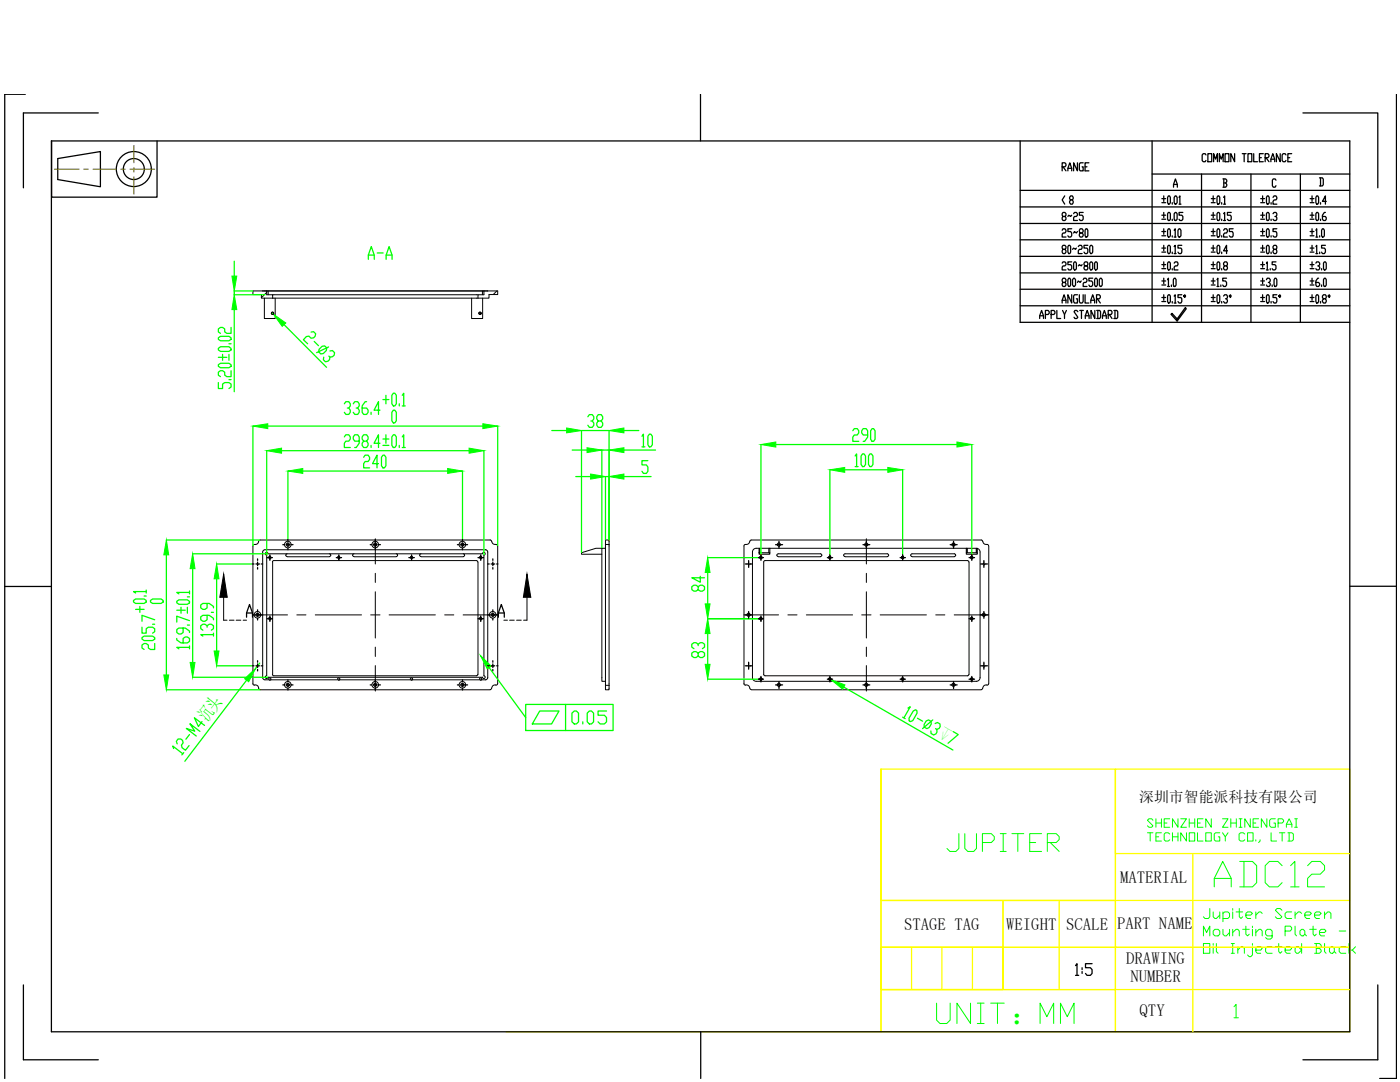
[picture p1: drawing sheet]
<svg xmlns="http://www.w3.org/2000/svg" width="279mm" height="216mm" viewBox="0 0 279 216" stroke-linecap="round" stroke-linejoin="round" font-family="sans-serif">
<defs><g id="words">
<text font-size="8.8" fill="#0f0" x="241.3" y="178.2">ADC12</text>
<text font-size="7.5" fill="#0f0" x="185.9" y="205.3">UNIT：MMMM</text>
<text font-size="7.1" fill="#0f0" x="188" y="171.1">JUPITER</text>
<text font-size="5.8" fill="#0f0" x="201.8" y="204.2">：</text>
<text font-size="5.7" fill="#0f0" x="72.7" y="52.9">A-A</text>
<text font-size="4.4" x="211" y="45.2">8~25</text>
<text font-size="3.6" fill="#0f0" x="41.3" y="144" transform="rotate(-53 41.3 144)">沉头</text>
<text font-size="3.4" fill="#0f0" x="187.1" y="147.1" transform="rotate(30 187.1 147.1)">↧</text>
<g font-size="3.3">
<text x="223.5" y="176.3">MATERIAL</text>
<text x="180.4" y="185.5">STAGE TAG</text>
<text x="200.8" y="185.5">WEIGHT</text>
<text x="212.8" y="185.5">SCALE</text>
<text x="222.9" y="185.4">PART NAME</text>
<text x="224.8" y="192.4">DRAWING</text>
<text x="225.6" y="195.9">NUMBER</text>
<text x="227.4" y="202.7">QTY</text>
</g>
<text font-size="3" x="227.3" y="160">深圳市智能派科技有限公司</text>
</g></defs>
<!-- layer: 0 -->
<g fill="none" stroke="#000" stroke-width=".2">
<path d="M52.4 58.1h.8M52.8 59.5v4.1h2.1v-4.1M53.2 58.1v.7h1.2v.7M53.2 58.1h.3v.7M53.2 58.3l-1 1.1M53.5 58.1h42.8M54.4 59.5h41M54.4 58.8h41M94.1 59.5v4.1h2.2v-4.1M96.6 58.1h.7M96.6 58.1v.7h-1.2v.7M96.6 58.1h-.3v.7"/>
<path d="M97.3 58.1h2v.7h-1.7v.7h-2.2M97.3 58.1h-46.8v.7h1.7v.7h2.2M99.2 58.1l-.8 .7M54.2 62.6l.1-.3 .3 .1v.2l-.3 .1M95.6 62.6l.1-.3 .3 .1v.2l-.3 .1M44.6 114.6v9.2h.7M50.8 108.6l-.2 .1-.1 .2v27.6l.3 .2M51.9 107.8h-.1a.89 .89 0 0 1-1 .8M51.9 107.8h45.9l.3 .2M52.5 109.9l.4-.2 44.2 .1 .2 .3v25.3l-.4 .3-44.3-.1-.2-.4zM53.2 110.8v24M53.5 110.5a.28 .28 0 0 0-.3-.3 .28 .28 0 0 0-.3 .3 .28 .28 0 0 0 .3 .3"/>
<path d="M53.5 110.5h42.8M53.6 111.3l.1-.3 .3 .1v.3l-.2 .1M54.4 112.2v22.4M54.6 111.9l-.2 .2M54.7 111.9h40.4l.2 .2M57.3 110.5l-.3 .3 .3 .3M57.3 111.1h8.5M65.7 110.5l.3 .3-.3 .3M67.4 111.3l.1-.3 .3 .1v.3l-.3 .1M70.6 110.5l-.2 .3 .2 .3M70.7 111.1h8.4M79.1 110.5l.2 .3-.2 .3"/>
<path d="M81.9 111.3l.1-.3 .3 .1v.3l-.2 .1M84 110.5l-.3 .3 .3 .3M84 111.1h8.5M92.4 110.5l.3 .3-.3 .3M95.4 112.2v22.4M95.7 111.3l.1-.3 .3 .1v.3l-.2 .1M96.3 110.5a.28 .28 0 0 1 .3-.3 .28 .28 0 0 1 .2 .3 .28 .28 0 0 1-.2 .3M96.6 110.8v24M98.1 108l.3 .5 .6 .1M98.9 108.6l.3 .1 .1 .2M99.3 108.9v27.6M105.2 114.6v9.2h-.7"/>
<path d="M120.1 109.4v26.5h.7M120.1 109.4h-1.2l-2.9 .9v.3h4.1M120.1 109.4h.7M120.8 107.8h.8v29.8h-.8zM120.8 108.6h.8M148.8 108.6l-.2 .1-.1 .2v27.5l.1 .2a.81 .81 0 0 1 1 .7M149.6 108l-.2 .5-.6 .1M149.9 107.8l-.2 .2M150 107.8h45.8l.3 .2M151.5 110.3v.3h2.1v-.3h-2.1v-.9h.2v.9M151.5 109.4a1.01 1.01 0 0 0-1.3 .5v25.3a.74 .74 0 0 0 .7 .7h44M151.6 111.3l.1-.3 .3 .1v.3l-.2 .1"/>
<path d="M151.7 109.4h1.7M152.4 112.2v22.4M152.7 111.9l-.3 .2M152.7 111.9h40.4l.3 .2M153.6 109.4h-.2v.9M153.6 109.4h39.2M153.6 109.4v.9M155.3 111.1l-.3-.3 .3-.3h8.4l.3 .3-.3 .3M155.3 111.1h8.5M165.4 111.3l.1-.3 .3 .1v.3l-.3 .1M168.6 110.5l-.2 .3 .2 .3M168.7 110.5h8.4l.2 .3-.2 .3"/>
<path d="M168.7 111.1h8.4M179.9 111.3l.1-.3 .3 .1v.3l-.2 .1M182 110.5l-.2 .3 .2 .3M182 110.5h8.5M182 111.1h8.5M190.5 110.5l.2 .3-.2 .3M192.8 109.4h.3v.9h-.3zM192.8 110.3v.3h2.2v-.3h-1.9M193.1 109.4h1.7M193.4 112.2v22.4M193.7 111.3l.1-.3 .3 .1v.3l-.2 .1M194.8 110.3v-.9h.2v.9"/>
<path d="M195 109.4a.74 .74 0 0 1 .6 .7v25.1a.74 .74 0 0 1-.7 .7M196.1 108l.3 .5 .6 .1M196.9 108.6l.3 .1 .1 .2M197.3 108.9v27.6M45.8 123.8h.9M47.1 123.8h1M48.5 123.8h.7M50.8 136.7l.6 .1 .3 .7 .2 .1M51.9 137.6h45.9M53.2 134.8a.28 .28 0 0 0-.3 .3 .28 .28 0 0 0 .3 .3 .28 .28 0 0 0 .3-.3M53.5 135.1h42.8M53.6 135.6l.1-.3h.3v.3l-.2 .1"/>
<path d="M53.6 123.5l.1-.3 .3 .1v.3l-.2 .1M54.4 134.6l.2 .2M67.4 135.6l.1-.3h.3v.3l-.3 .1M81.9 135.6l.1-.3h.3v.3l-.2 .1M95.3 134.6l-.2 .2h-40.4M95.7 135.6l.1-.3h.3v.3l-.2 .1M95.7 123.5l.1-.3 .3 .1v.3l-.2 .1M96.6 134.8a.28 .28 0 0 1 .2 .3 .28 .28 0 0 1-.2 .3 .28 .28 0 0 1-.3-.3M98.1 137.3l-.3 .3M99.3 136.4l-.1 .2a.81 .81 0 0 0-1.1 .7M100.6 123.8h.7M101.7 123.8h.9"/>
<path d="M103.1 123.8h.9M120.8 136.8h.8M149.7 137.3l.2 .3M150 137.6h45.8M151.6 135.6l.1-.3h.3v.3l-.2 .1M151.6 123.5l.1-.3 .3 .1v.3l-.2 .1M152.4 134.6l.3 .2M165.4 135.6l.1-.3h.3v.3l-.3 .1M179.9 135.6l.1-.3h.3v.3l-.2 .1M193.4 134.6l-.3 .2h-40.4M193.7 135.6l.1-.3h.3v.3l-.2 .1M193.7 123.5l.1-.3 .3 .1v.3l-.2 .1"/>
<path d="M196.1 137.3l-.3 .3M197 136.7l-.6 .1-.3 .5M197.3 136.4l-.1 .2-.3 .1"/>
<circle cx="54.4" cy="62.5" r=".23"/>
<circle cx="54.4" cy="62.5" r=".19"/>
<circle cx="95.8" cy="62.5" r=".23"/>
<circle cx="95.8" cy="62.5" r=".19"/>
<circle cx="53.8" cy="111.2" r=".19"/>
<circle cx="57.4" cy="108.7" r=".66"/>
<circle cx="57.4" cy="108.7" r=".32"/>
<circle cx="67.6" cy="111.2" r=".19"/>
<circle cx="74.9" cy="108.7" r=".66"/>
<circle cx="74.9" cy="108.7" r=".32"/>
<circle cx="82.1" cy="111.2" r=".19"/>
<circle cx="92.3" cy="108.7" r=".66"/>
<circle cx="92.3" cy="108.7" r=".32"/>
<circle cx="95.9" cy="111.2" r=".19"/>
<circle cx="151.8" cy="111.2" r=".23"/>
<circle cx="151.8" cy="111.2" r=".19"/>
<circle cx="155.4" cy="108.7" r=".32"/>
<circle cx="165.6" cy="111.2" r=".23"/>
<circle cx="165.6" cy="111.2" r=".19"/>
<circle cx="172.9" cy="108.7" r=".32"/>
<circle cx="180.1" cy="111.2" r=".23"/>
<circle cx="180.1" cy="111.2" r=".19"/>
<circle cx="190.3" cy="108.7" r=".32"/>
<circle cx="193.9" cy="111.2" r=".23"/>
<circle cx="193.9" cy="111.2" r=".19"/>
<circle cx="51.4" cy="122.7" r=".66"/>
<circle cx="51.4" cy="122.7" r=".32"/>
<circle cx="53.8" cy="123.4" r=".19"/>
<circle cx="57.4" cy="136.6" r=".66"/>
<circle cx="57.4" cy="136.6" r=".32"/>
<circle cx="74.9" cy="136.6" r=".66"/>
<circle cx="74.9" cy="136.6" r=".32"/>
<circle cx="92.3" cy="136.6" r=".66"/>
<circle cx="92.3" cy="136.6" r=".32"/>
<circle cx="95.9" cy="123.4" r=".19"/>
<circle cx="98.3" cy="122.7" r=".66"/>
<circle cx="98.3" cy="122.7" r=".32"/>
<circle cx="149.4" cy="122.7" r=".32"/>
<circle cx="151.8" cy="135.5" r=".23"/>
<circle cx="151.8" cy="123.4" r=".23"/>
<circle cx="151.8" cy="135.5" r=".19"/>
<circle cx="151.8" cy="123.4" r=".19"/>
<circle cx="155.4" cy="136.6" r=".32"/>
<circle cx="165.6" cy="135.5" r=".23"/>
<circle cx="165.6" cy="135.5" r=".19"/>
<circle cx="172.9" cy="136.6" r=".32"/>
<circle cx="180.1" cy="135.5" r=".23"/>
<circle cx="180.1" cy="135.5" r=".19"/>
<circle cx="190.3" cy="136.6" r=".32"/>
<circle cx="193.9" cy="135.5" r=".23"/>
<circle cx="193.9" cy="123.4" r=".23"/>
<circle cx="193.9" cy="135.5" r=".19"/>
<circle cx="193.9" cy="123.4" r=".19"/>
<circle cx="196.3" cy="122.7" r=".32"/>
</g>
<!-- layer: VhF -->
<g fill="none" stroke="#0f0" stroke-width=".25">
<path d="M46.8 52.1v3M50.4 58.1h-3.6v.7h6.1M43.6 76.3v1.2h.8v-.9l.4-.3h.9l.4 .3v.6l-.4 .3M43.6 72.8l.4-.3h1.7l.4 .3v.3l-.4 .3h-1.7l-.4-.3zM43.6 69.5l.4-.3h1.7l.4 .3v.3l-.4 .3h-1.7l-.4-.3zM43.6 67.4l.4-.3h1.7l.4 .3v.3l-.4 .3h-1.7l-.4-.3zM43.6 71.3h1.7M44.4 70.7v1.2M45.7 75.7h.4M45.7 70.7v1.2M45.7 68.6h.4M46.1 74v1.2h-.8l-.5-.3v-.6l-.4-.3h-.4l-.4 .3v.6l.4 .3"/>
<path d="M46.1 65.3v1.2h-.8l-.5-.3v-.6l-.4-.3h-.4l-.4 .3v.6l.4 .3M46.8 61.8v16.4M54.3 62.4l.3 .3M56.7 64.8l8.5 8.5M62.1 66.3l.5-.1 .4 .4-.1 .5-.3 .3-.5 .1-.4-.4-.6 .1-.5 .6 .8 .8M62.7 68.1l.9 .9M63.7 69.7l.6-.6 .5-.1 .4 .4-.1 .5-.6 .6-.5 .1-.4-.4zM64.6 71.3l-.1 .5 .5 .4 .5-.1 .3-.3v-.5M65.6 69.2l-2.4 1.2M65.8 70l.6-.1 .4 .5-.1 .5-.3 .3-.6 .1-.2-.3M76.4 79.7h1.2M77 78.9v1.7"/>
<path d="M78.5 78.5h.3l.3 .4v1.7l-.3 .4h-.3l-.3-.4v-1.7zM80.3 78.9l.3-.4v2.5M50.5 85v23.9M53.2 89.9v20.9M53.4 85h43M56.2 89.9h37.4M57.5 94v13.6M60.4 94h28.9M68.7 80.6l.3-.4h.6l.3 .4v.4l-.3 .4h-.3M68.7 87.2l.3-.4h.6l.3 .4v.4l-.3 .4h-.6l-.3 .4v.9h1.2M69.6 81.4l.3 .4v.5l-.3 .4h-.6l-.3-.4M70.5 80.6l.3-.4h.6l.3 .4v.4l-.3 .4h-.3"/>
<path d="M71.4 81.4l.3 .4v.5l-.3 .4h-.6l-.3-.4M71.7 88h-.9l-.3-.4v-.4l.3-.4h.6l.3 .4v1.2l-.6 .9h-.3M72.6 91.2l.3-.4h.6l.3 .4v.5l-.3 .4h-.6l-.3 .4v.9h1.2M72.6 88l-.3-.4v-.4l.3-.4h.6l.3 .4v.4l-.3 .4h-.6l-.3 .4v.5l.3 .4h.6l.3-.4v-.5l-.3-.4M73.2 80.2h-.3l-.6 .8v1.3l.3 .4h.6l.3-.4v-.5l-.3-.4h-.9M74.1 82.3v.4M74.1 88.9v.4M75.5 92.5h-1.1l.8-1.7v2.6M75.8 81.8h-1.2l.9-1.6v2.5M75.8 88.4h-1.2l.9-1.6v2.5M76.4 90.8h.3l.3 .4v1.7l-.3 .5h-.3l-.3-.5v-1.7zM76.4 88.9h1.2"/>
<path d="M76.4 87.6h1.2M77 86.8v1.6M78.5 81.8h.3l.3 .5v1.7l-.3 .4h-.3l-.3-.4v-1.7zM78.5 86.8h.3l.3 .4v1.7l-.3 .4h-.3l-.3-.4v-1.7zM79.7 80.6v.4M79.7 88.9v.4M80.3 87.2l.3-.4v2.5M80.3 81h.6M80.3 89.3h.6M92.3 94v13.6M96.6 89.9v20.9M99.3 85v23.9"/>
<path d="M110.1 85.9h3M114.2 89.8h3M114.9 95.1h3M117.3 83.2l.3-.5h.6l.3 .5v.4l-.3 .4h-.3M118.2 84l.3 .4v.5l-.3 .4h-.6l-.3-.4M119.4 84l-.3-.4v-.4l.3-.5h.6l.3 .5v.4l-.3 .4h-.6l-.3 .4v.5l.3 .4h.6l.3-.4v-.5l-.3-.4M121.6 89.8h-1.5v19.6M121.6 95.1h-.8v12.6M124.5 85.9h3M124.5 89.8h6.3M124.5 95.1h5.4M128.1 87.1l.3-.5v2.6"/>
<path d="M128.1 89.2h.6M129.3 91.9h-1.2v.9h.9l.3 .4v.8l-.3 .5h-.6l-.3-.5M129.6 86.6h.3l.3 .5v1.6l-.3 .5h-.3l-.3-.5v-1.6zM151.9 88.7v22.5M154.8 88.7h36.2M165.6 93.7v17.5M168.6 93.7h8.6M170.2 86l.3-.5h.6l.3 .5v.4l-.3 .4h-.6l-.3 .4v.9h1.2M170.7 91l.3-.4v2.5M170.7 93.1h.6M172.1 90.6h.3l.3 .4v1.7l-.3 .4h-.3l-.3-.4v-1.7zM173.2 86.8h-.9l-.3-.4v-.4l.3-.5h.6l.3 .5v1.2l-.6 .9h-.3"/>
<path d="M173.6 90.6h.3l.3 .4v1.7l-.3 .4h-.3l-.3-.4v-1.7zM174 85.5h.3l.3 .5v1.6l-.3 .5h-.3l-.2-.5v-1.6zM180.1 93.7v17.5M193.9 88.7v22.5M26.6 119.8l.5-.3h1.7l.4 .3v.3l-.4 .3h-1.7l-.5-.3zM28.8 118.9h.4M29.2 118h-2.6l.5 .3M29.2 117.7v.6M30 119.8l.5-.3h1.6l.5 .3v.3l-.5 .3h-1.6l-.5-.3zM33.2 107.8h18.7M33.2 110.7v24M35.3 120l.4-.3h1.7l.4 .3v.3l-.4 .3h-1.7l-.4-.3z"/>
<path d="M37.4 119.1h.4M37.8 118.2h-2.5l.4 .3M37.8 117.9v.6M38.5 110.5h15M38.5 113.5v18.7M43.2 112.5h7.1M43.2 115.5v14.4M121.6 107.7v-21.8h-5.6v24.4M139.3 117.1l.5-.3h.4l.4 .3v.6l-.4 .3h-.4l-.5-.3v-.6l-.4-.3h-.4l-.4 .3v.6l.4 .3h.4l.4-.3M139.8 115v1.2l-1.7-.9h2.5M141.2 111.3h10.6M141.2 114.2v6.3"/>
<path d="M27.1 121.6h1.7M27.9 121v1.2M28.3 127.2l.5-.3h1.7l.4 .3v.3l-.4 .3h-1.7l-.5-.3zM28.3 125.2v1.1h.9v-.9l.4-.2h.9l.4 .2v.6l-.4 .3M30.5 124.6h.4M30.9 128.4v1.2h-.9l-.4-.3v-.6l-.4-.3h-.4l-.5 .3v.6l.5 .3M30.9 123.7l-2.6-.9v1.2M33.2 137.6h18.7M35.3 127.4v.3l.8 .6h1.3l.4-.3v-.6l-.4-.3h-.4l-.5 .3v.9M35.3 121.8h1.7M36.1 121.2v1.2M36.5 125.3v.9l-.4 .3h-.4l-.4-.3v-.6l.4-.3h1.3l.8 .6v.3"/>
<path d="M37.4 124.7h.4M37.4 121.2v1.2M37.8 129.2h-2.5l.4 .3M37.8 123.8l-2.5-.8v1.1M37.8 128.9v.6M38.5 135.1h15M41.3 125.2v-.3l-.4-.3h-.4l-.4 .3v.5l.4 .3M41.3 124.9l.5-.3h.4l.4 .3v.5l-.4 .3M41.3 122.8v.9l-.4 .3h-.4l-.4-.3v-.6l.4-.3h1.3l.8 .6v.3M41.3 120.4v.9l-.4 .3h-.4l-.4-.3v-.6l.4-.3h1.3l.8 .6v.3M42.2 122.2h.4M42.6 126.6h-2.5l.4 .3"/>
<path d="M42.6 126.3v.6M43.2 132.9h7.1M49.2 135.7l-12.3 16.2M51.8 132.3l-.8 1.1M97.6 133.2l7.3 10M139.3 130.3l.5-.3h.4l.4 .3v.6l-.4 .3h-.4l-.5-.3v-.6l-.4-.3h-.4l-.4 .3v.6l.4 .3h.4l.4-.3M139.3 128.8v-.3l-.4-.3h-.4l-.4 .3v.6l.4 .3M139.3 128.5l.5-.3h.4l.4 .3v.6l-.4 .3M141.2 123.5h10.6M141.2 126.4v6.2M141.2 135.5h10.6M165.5 135.4l.3 .2"/>
<path d="M168.4 137.1l21.8 12.6M34.6 149.4l-.1-.5 2 1.5M35.4 148.4l-.2-.5 .3-.4h.6l.3 .2 .1 .5-.3 .5 .1 .5 .7 .5 .7-.9M36.7 150.2l-.4 .4M37.8 146.6l-.7 .9M39.9 145.9l-2-1.5 1 1.5-1.7-.6 2 1.6M40.3 144l-.7 1-.8-1.8 2 1.6M104.9 140.6h17.5v5.2h-17.5zM107.7 141.9h3.9l-1.5 2.6h-3.9zM112.9 140.6v5.2M114.1 142.3l.5-.4h.4l.5 .4v1.7l-.5 .5h-.4l-.5-.5zM116.3 144v.5"/>
<path d="M117.2 142.3l.4-.4h.4l.5 .4v1.7l-.5 .5h-.4l-.4-.5zM121 141.9h-1.6v.8h1.2l.4 .5v.8l-.4 .5h-.8l-.4-.5M180.1 143.1l.6 .3M181.2 141.3l.5-.3-1.3 2.2M182.3 141.9l.4-.3 .3 .2v.5l-.8 1.5-.5 .2-.2-.2-.1-.5zM183.1 143.3l1 .6M184.8 143.9l.5-.2 .5 .2 .1 .6-.5 .7-.4 .2-.5-.3-.1-.5zM186.2 143.7l-2.1 1.7M186.6 144.4l.5-.2 .5 .3v.5l-.2 .3-.4 .3-.3-.2M187 145.6v.5l-.2 .3-.5 .3-.5-.3v-.5M190.2 146l1 .6-2 1.7"/>
</g>
<g fill="#0f0" stroke="#0f0" stroke-width=".2">
<path d="M50.5 85l2.9-.4v.9z"/>
<path d="M96.4 84.6l2.9 .4-2.9 .5z"/>
<path d="M33.2 107.8l.5 2.9h-1z"/>
<path d="M32.7 134.7h1l-.5 2.9z"/>
<path d="M57.5 94l2.9-.5v1z"/>
<path d="M89.3 93.5l3 .5-3 .5z"/>
<path d="M43.2 112.5l.5 3h-1z"/>
<path d="M42.7 129.9h1l-.5 3z"/>
<path d="M48.8 135.4l2.2-2-1.4 2.6z"/>
<path d="M53.2 89.9l3-.5v1z"/>
<path d="M93.6 89.4l3 .5-3 .5z"/>
<path d="M38.5 110.5l.4 3h-1z"/>
<path d="M37.9 132.2h1l-.4 2.9z"/>
<path d="M95.9 130.8l2.2 2.1-.8 .6z"/>
<path d="M113.1 85.4l2.9 .5-2.9 .5z"/>
<path d="M121.6 85.9l2.9-.5v1z"/>
<path d="M117.2 89.3l2.9 .5-2.9 .5z"/>
<path d="M121.6 89.8l2.9-.5v1z"/>
<path d="M117.9 94.6l2.9 .5-2.9 .5z"/>
<path d="M121.6 95.1l2.9-.5v1z"/>
<path d="M151.9 88.7l2.9-.5v1z"/>
<path d="M191 88.2l2.9 .5-2.9 .5z"/>
<path d="M165.6 93.7l3-.4v.9z"/>
<path d="M177.2 93.3l2.9 .4-2.9 .5z"/>
<path d="M140.7 120.5h1l-.5 3z"/>
<path d="M141.2 111.3l.5 2.9h-1z"/>
<path d="M140.7 132.6h1l-.5 2.9z"/>
<path d="M141.2 123.5l.5 2.9h-1z"/>
<path d="M165.8 135.6l2.8 1.1-.4 .8z"/>
<path d="M46.3 55.1h1l-.5 3z"/>
<path d="M46.8 58.8l.5 3h-1z"/>
<path d="M54.6 62.7l2.4 1.7-.7 .7z"/>
</g>
<g fill="none" stroke="#000" stroke-width=".25">
<path d="M50.4 112.5h.3M51.4 112.2v.3h-.3M51.4 111.5v.3M51.4 113.3v.3M51.8 112.5h-.4v.4M52.1 112.5h.3M53.9 110.7v.6h-.6M54.4 111.3h-.5v.5M56.4 108.7h.3M57.5 108.3v.4h-.4M57.5 107.7v.3M57.5 109.4v.3"/>
<path d="M57.8 108.7h-.3v.4M58.2 108.7h.3M67.6 110.7v.6h-.5M68.2 111.3h-.6v.5M73.9 108.7h.3M74.9 108.3v.4h-.4M74.9 107.7v.3M74.9 109.4v.3M75.2 108.7h-.3v.4M75.6 108.7h.3M82.1 110.7v.6h-.5M82.7 111.3h-.6v.5"/>
<path d="M91.3 108.7h.3M92.3 108.3v.4h-.3M92.3 107.7v.3M92.3 109.4v.3M92.7 108.7h-.4v.4M93.1 108.7h.2M95.9 110.7v.6h-.5M96.5 111.3h-.6v.5M97.3 112.5h.3M98.4 112.2v.3h-.4M98.4 111.5v.3M98.4 113.3v.3"/>
<path d="M98.7 112.5h-.3v.4M99.1 112.5h.3M149.4 111.9v.6h-.7M150.1 112.5h-.7v.7M151.9 110.7v.6h-.6M152.4 111.3h-.5v.5M155.5 108v.7h-.7M156.2 108.7h-.7v.7M165.6 110.7v.6h-.5M166.2 111.3h-.6v.5M172.9 108v.7h-.7M173.6 108.7h-.7v.7"/>
<path d="M180.1 110.7v.6h-.5M180.7 111.3h-.6v.5M190.3 108v.7h-.7M191 108.7h-.7v.7M193.9 110.7v.6h-.5M194.5 111.3h-.6v.5M196.4 111.9v.6h-.7M197.1 112.5h-.7v.7M50.4 122.7h.3M50.4 132.9h.3M51.4 122.3v.4h-.3M51.4 132.5v.4h-.3"/>
<path d="M51.4 121.7v.3M51.4 123.4v.3M51.4 131.8v.3M51.4 133.6v.3M51.8 122.7h-.4v.3M51.8 132.9h-.4v.3M52.1 122.7h.3M52.1 132.9h.3M53.9 122.9v.6h-.6M54.4 123.5h-.5v.5M56.4 136.7h.3M57.5 136.3v.4h-.4"/>
<path d="M57.5 135.7v.2M57.5 137.4v.3M57.8 136.7h-.3v.3M58.2 136.7h.3M73.9 136.7h.3M74.9 136.3v.4h-.4M74.9 135.7v.2M74.9 137.4v.3M75.2 136.7h-.3v.3M75.6 136.7h.3M91.3 136.7h.3M92.3 136.3v.4h-.3"/>
<path d="M92.3 135.7v.2M92.3 137.4v.3M92.7 136.7h-.4v.3M93.1 136.7h.2M95.9 122.9v.6h-.5M96.5 123.5h-.6v.5M97.3 122.7h.3M97.3 132.9h.3M98.4 132.5v.4h-.4M98.4 122.3v.4h-.4M98.4 121.7v.3M98.4 123.4v.3"/>
<path d="M98.4 131.8v.3M98.4 133.6v.3M98.7 132.9h-.3v.3M98.7 122.7h-.3v.3M99.1 122.7h.3M99.1 132.9h.3M149.4 132.1v.8h-.7M149.4 122v.7h-.7M150.1 132.9h-.7v.6M150.1 122.7h-.7v.7M151.9 122.9v.6h-.6M151.9 135v.5h-.6"/>
<path d="M152.4 123.5h-.5v.5M152.4 135.5h-.5v.6M155.5 136v.7h-.7M156.2 136.7h-.7v.7M165.6 135v.5h-.5M166.2 135.5h-.6v.6M172.9 136v.7h-.7M173.6 136.7h-.7v.7M180.1 135v.5h-.5M180.7 135.5h-.6v.6M190.3 136v.7h-.7M191 136.7h-.7v.7"/>
<path d="M193.9 122.9v.6h-.5M193.9 135v.5h-.5M194.5 123.5h-.6v.5M194.5 135.5h-.6v.6M196.4 122v.7h-.7M196.4 132.1v.8h-.7M197.1 122.7h-.7v.7M197.1 132.9h-.7v.6"/>
</g>
<!-- layer: 0 -->
<path d="M44.6 114.6l.8 4.6h-1.5zM105.2 114.6l.7 4.6h-1.4z" fill="#000" stroke="#000" stroke-width=".2"/>
<g fill="none" stroke="#000" stroke-width=".25">
<path d="M5.1 18.8h-4.2v196.4M139.8 18.8v9.3M278.7 18.8v196.4h-3.3M10.3 28.1h259.1v177.8h-259.1zM10.3 28.1v11.2h21v-11.2M11.5 31.6l8.5-1.4v7.1l-8.5-1.5zM19.6 22.5h-14.9v15M203.6 28.1v36.2h65.8M203.6 38h65.8M212 33.3h.5l.2-.3v-.3l-.2-.2h-.5v1.6M212.1 33.3l.6 .8M212.5 39.1l-.5 .8 .5 .8"/>
<path d="M213.1 34.1v-.5l.4-1.1 .4 1.1v.5M213.1 33.6h.8M213.7 39.9l-.2-.5 .2-.3h.3l.2 .5-.2 .3h-.3l-.2 .3 .2 .5h.3l.2-.3-.2-.5M215 32.5v1.6l-.7-1.6v1.6M216.2 32.5h-.6l-.2 .2v1.1l.2 .3h.6v-.8h-.2M216.5 33.3h.4M217.3 32.5h-.8v1.6h.8M229.9 34.7h39.5M229.9 28.1v36.2M231.9 39.6h.7M232.3 39.1v1.1M233.2 39.1h.2l.2 .3v1l-.2 .3h-.2l-.2-.3v-1z"/>
<path d="M234.2 37.4v-.6l.4-1.1 .4 1.1v.6M234.2 36.8h.8M234.5 39.1h.2l.2 .3v1l-.2 .3h-.2l-.2-.3v-1zM235.3 39.4l.2-.3v1.6M239.8 34.7v29.6M240.7 30.9l-.2-.2h-.4l-.2 .2v1.1l.2 .3h.4l.2-.3M241.1 30.7h.7v1.6h-.7zM241.7 39.6h.8M242.1 39.1v1.1M242.2 32.3v-1.6l.4 1.1 .4-1.1v1.6M243 39.1h.3l.1 .3v1l-.1 .3h-.3l-.1-.3v-1zM243.3 32.3v-1.6l.4 1.1 .4-1.1v1.6"/>
<path d="M244.1 35.7h.5l.2 .3v.3l-.2 .2M244.2 39.4l.2-.3v1.6M244.2 36.5h.4l.2 .6-.2 .3h-.5M244.2 35.7v1.7M244.5 30.7h.8v1.6h-.8zM246.4 30.7v1.6l-.8-1.6v1.6M247.9 30.7h.8M248.3 30.7v1.6M249.1 30.7h.7v1.6h-.7zM249.7 34.7v29.6M250.2 30.7v1.6h.8M251.3 31.5h.4"/>
<path d="M251.6 39.6h.8M252 39.1v1.1M252.1 30.7h-.8v1.6h.8M252.5 31.5h.5l.3-.3v-.3l-.3-.2h-.5v1.6M252.7 31.5l.6 .8M252.9 39.1h.2l.2 .3v1l-.2 .3h-.2l-.2-.3v-1zM253.6 32.3v-.5l.4-1.1 .4 1.1v.5M253.6 31.8h.8M254.1 39.4l.2-.3h.3l.2 .3-.2 .5h-.3l-.2 .3v.5h.7M254.6 36l-.1-.3h-.4l-.2 .3v1.1l.2 .3h.4l.1-.3M255.5 30.7v1.6l-.8-1.6v1.6M256.6 30.9l-.1-.2h-.4l-.2 .2v1.1l.2 .3h.4l.1-.3"/>
<path d="M257 31.5h.4M257.8 30.7h-.8v1.6h.8M259.5 34.7v29.6M260 22.5h15v15M261.5 39.6h.7M261.8 39.1v1.1M262.8 39.1h.2l.2 .3v1l-.2 .3h-.2l-.2-.3v-1zM263.3 35.5h.6l.2 .2v1.1l-.2 .3h-.6M263.5 35.5v1.6M203.6 57.7h65.8M203.6 54.5h65.8M203.6 51.2h65.8"/>
<path d="M203.6 47.9h65.8M203.6 44.6h65.8M203.6 41.3h65.8M212 45.9l.1-.3h.4l.2 .3-.2 .6h-.4l-.1 .3v.5h.7M212 52.5l.1-.2h.4l.2 .2v.3l-.2 .3h-.4l-.1 .2v.6h.7M212 59.9h.7M212.1 49.8l-.1-.6 .1-.2h.4l.2 .2v.3l-.2 .3h-.4l-.1 .3 .1 .5h.4l.2-.3-.2-.5M212.1 56.4l-.1-.3 .1-.6h.4l.2 .3-.2 .6h-.4l-.1 .2 .1 .6h.4l.2-.3-.2-.5M213.3 49h.2l.2 .2v1.1l-.2 .3h-.2l-.2-.3v-1.1zM213.3 55.5h.2l.2 .3v1.1l-.2 .3h-.2l-.2-.3v-1.1zM213.9 45.6h-.8v.6h.6l.2 .3v.5l-.2 .3h-.4l-.2-.3M213.9 58.8v1.7l-.8-1.7v1.7"/>
<path d="M213.9 52.3h-.8v.5h.6l.2 .3v.5l-.2 .3h-.4l-.2-.3M214.3 55.5h.1l.2 .3v1.1l-.2 .3h-.1l-.2-.3v-1.1zM214.4 52.3h.2l.2 .2v1.1l-.2 .3h-.2l-.1-.3v-1.1zM214.8 49.5l-.2 .3-.3-.3-.2 .3M215 58.8h-.6l-.1 .3v1.1l.1 .3h.6v-.9h-.2M215.2 49.2l.2-.2h.4l.2 .2-.2 .6h-.4l-.2 .3v.5h.8M215.4 58.8v1.4l.2 .3h.4l.2-.3v-1.4M215.6 46.5l-.2-.3 .2-.6h.4l.2 .3-.2 .6h-.4l-.2 .3 .2 .5h.4l.2-.3v-.2l-.2-.3M215.8 56.1l-.2 .3-.4-.3-.2 .3M216 52.8l-.2 .3-.4-.3-.2 .3M216.2 55.8l.1-.3h.4l.2 .3-.2 .6h-.4l-.1 .2v.6h.7M216.5 58.8v1.7h.8"/>
<path d="M216.5 53.1l-.2-.3v-.3l.2-.2h.4l.2 .2-.2 .6h-.4l-.2 .2v.3l.2 .3h.4l.2-.3-.2-.5M216.7 45.6h.2l.2 .3v1.1l-.2 .3h-.2l-.2-.3v-1.1zM217.1 49h-.8v.5h.6l.2 .3v.5l-.2 .3h-.4l-.2-.3M217.7 49l.4 .2v1.1l-.2 .3h-.2l-.2-.3v-1.1zM217.7 52.3l.4 .2v1.1l-.2 .3-.4-.3v-1.1zM217.7 59.9h.8M218.1 55.5h-.8v.6h.6l.2 .3v.5l-.2 .3h-.4l-.2-.3M218.6 55.5h.2l.2 .3v1.1l-.2 .3h-.2l-.1-.3v-1.1zM218.6 52.3h.2l.2 .2v1.1l-.2 .3h-.2l-.1-.3v-1.1zM218.8 59.6h.6l.2-.2v-.3l-.2-.3h-.6v1.7M219 59.6l.6 .9M219.6 55.5h.2l.2 .3v1.1l-.2 .3h-.2l-.2-.3v-1.1z"/>
<path d="M231.9 40.4h.7M231.9 43.7h.7M231.9 42.9h.7M231.9 47h.7M231.9 46.2h.7M231.9 50.3h.7M231.9 49.5h.7M231.9 56.9h.7M231.9 56.1h.7M231.9 53.6h.7M231.9 52.8h.7M231.9 59.4h.7"/>
<path d="M232.3 42.4v1M232.3 45.6v1.2M232.3 49v1.1M232.3 52.3v1M232.3 55.5v1.1M232.3 58.8v1.1M233 55.8l.2-.3v1.7M233 57.2h.4M233.2 45.6h.2l.2 .3v1.1l-.2 .3h-.2l-.2-.3v-1.1zM233.2 42.4h.2l.2 .2v1.1l-.2 .3h-.2l-.2-.3v-1.1zM233.2 52.3h.2l.2 .2v1.1l-.2 .3h-.2l-.2-.3v-1.1zM233.2 49h.2l.2 .2v1.1l-.2 .3h-.2l-.2-.3v-1.1z"/>
<path d="M233.2 58.8h.2l.2 .3v1.1l-.2 .3h-.2l-.2-.3v-1.1zM233.8 56.9v.3M233.9 40.4v.3M233.9 43.7v.3M233.9 47v.3M233.9 50.3v.3M233.9 53.6v.3M234.3 45.9l.2-.3v1.7M234.3 52.5l.2-.2h.4l.2 .2-.2 .6h-.4l-.2 .2v.6h.8M234.3 55.5h.2l.2 .3v1.1l-.2 .3h-.2l-.1-.3v-1.1zM234.3 49.2l.2-.2v1.6M234.3 59.1l.2-.3v1.7"/>
<path d="M234.3 47.3h.4M234.3 50.6h.4M234.5 42.4l.4 .2v1.1l-.2 .3-.4-.3v-1.1zM235.3 45.6h.2l.2 .3v1.1l-.2 .3-.4-.3v-1.1zM235.3 40.7h.4M235.9 49h-.8v.5h.6l.2 .3v.5l-.2 .3h-.4l-.2-.3M235.9 58.8h-.8v.6h.6l.2 .2v.6l-.2 .3h-.4l-.2-.3M236.1 42.4h-.8v.5h.6l.2 .3v.5l-.2 .3h-.4l-.2-.3M236.4 58.8l.2 .3-.2 .3-.2-.3zM241.7 40.4h.8M241.7 43.7h.8M241.7 42.9h.8"/>
<path d="M241.7 47h.8M241.7 46.2h.8M241.7 50.3h.8M241.7 49.5h.8M241.7 56.9h.8M241.7 56.1h.8M241.7 53.6h.8M241.7 52.8h.8M241.7 59.4h.8M242.1 42.4v1M242.1 45.6v1.2M242.1 49v1.1"/>
<path d="M242.1 52.3v1M242.1 55.5v1.1M242.1 58.8v1.1M242.9 55.8l.1-.3v1.7M242.9 57.2h.4M243 49h.3l.1 .2v1.1l-.1 .3h-.3l-.1-.3v-1.1zM243 45.6h.3l.1 .3v1.1l-.1 .3h-.3l-.1-.3v-1.1zM243 42.4h.3l.1 .2v1.1l-.1 .3h-.3l-.1-.3v-1.1zM243 52.3h.3l.1 .2v1.1l-.1 .3h-.3l-.1-.3v-1.1zM243 58.8h.3l.1 .3v1.1l-.1 .3h-.3l-.1-.3v-1.1zM243.6 56.9v.3M243.8 40.4v.3"/>
<path d="M243.8 43.7v.3M243.8 47v.3M243.8 50.3v.3M243.8 53.6v.3M244.2 45.9l.2-.3h.4l.2 .3-.2 .6h-.4l-.2 .3v.5h.8M244.2 42.6l.2-.2v1.6M244.2 59.1l.2-.3h.4l.2 .6-.2 .2h-.2M244.2 40.7h.4M244.2 44h.4M244.4 53.1l-.2-.3v-.3l.2-.2h.4l.2 .2-.2 .6h-.4l-.2 .2v.3l.2 .3h.4l.2-.3-.2-.5M244.8 55.5h-.8v.6h.6l.2 .3v.5l-.2 .3h-.4l-.2-.3M244.8 59.6l.2 .3-.2 .6h-.4l-.2-.3"/>
<path d="M245 50.1h-.8l.6-1.1v1.6M245.5 58.8l.2 .3-.2 .3-.2-.3zM245.7 42.4h-.7v.5h.5l.2 .3v.5l-.2 .3h-.3l-.2-.3M246.1 45.6h-.8v.6h.6l.2 .3v.5l-.2 .3h-.4l-.2-.3M251.6 40.4h.8M251.6 43.7h.8M251.6 42.9h.8M251.6 47h.8M251.6 46.2h.8M251.6 50.3h.8M251.6 49.5h.8M251.6 56.9h.8"/>
<path d="M251.6 56.1h.8M251.6 53.6h.8M251.6 52.8h.8M251.6 59.4h.8M252 42.4v1M252 45.6v1.2M252 49v1.1M252 52.3v1M252 55.5v1.1M252 58.8v1.1M252.7 55.8l.2-.3h.4l.2 .3v.3l-.2 .3h-.2M252.7 52.5l.2-.2v1.6"/>
<path d="M252.7 53.9h.4M252.9 42.4h.2l.2 .2v1.1l-.2 .3h-.2l-.2-.3v-1.1zM252.9 45.6h.2l.2 .3v1.1l-.2 .3h-.2l-.2-.3v-1.1zM252.9 49h.2l.2 .2v1.1l-.2 .3h-.2l-.2-.3v-1.1zM252.9 58.8h.2l.2 .3v1.1l-.2 .3h-.2l-.2-.3v-1.1zM253.3 56.4l.2 .2-.2 .6h-.4l-.2-.3M253.5 53.6v.3M253.7 40.4v.3M253.7 43.7v.3M253.7 47v.3M253.7 50.3v.3M253.9 56.9v.3"/>
<path d="M254.1 42.6l.2-.2h.3l.2 .5-.2 .3h-.2M254.3 49.8l-.2-.3v-.3l.2-.2h.3l.2 .5-.2 .3h-.3l-.2 .3 .2 .5h.3l.2-.3-.2-.5M254.4 55.5h.2l.2 .3v1.1l-.2 .3h-.2l-.1-.3v-1.1zM254.6 43.2l.2 .2-.2 .6h-.3l-.2-.3M254.6 52.3h-.7v.5h.5l.2 .3v.5l-.2 .3h-.3l-.2-.3M254.8 45.6h-.7v.6h.5l.2 .3v.5l-.2 .3h-.3l-.2-.3M254.8 58.8h-.7v.6h.5l.2 .2v.6l-.2 .3h-.3l-.2-.3M255.4 58.8l.2 .3-.2 .3-.2-.3zM261.5 40.4h.7M261.5 43.7h.7M261.5 42.9h.7M261.5 47h.7"/>
<path d="M261.5 46.2h.7M261.5 50.3h.7M261.5 49.5h.7M261.5 56.9h.7M261.5 56.1h.7M261.5 53.6h.7M261.5 52.8h.7M261.5 59.4h.7M261.8 42.4v1M261.8 45.6v1.2M261.8 49v1.1M261.8 52.3v1"/>
<path d="M261.8 55.5v1.1M261.8 58.8v1.1M262.6 45.9l.2-.3v1.7M262.6 49.2l.2-.2v1.6M262.6 52.5l.2-.2h.4l.2 .2v.3l-.4 .3M262.6 47.3h.4M262.6 50.6h.4M262.8 42.4h.2l.2 .2v1.1l-.2 .3h-.2l-.2-.3v-1.1zM262.8 58.8h.2l.2 .3v1.1l-.2 .3h-.2l-.2-.3v-1.1zM263.2 55.5h-.2l-.4 .6v.8l.2 .3h.4l.2-.6-.2-.2h-.6M263.2 53.1l.2 .2v.3l-.2 .3h-.4l-.2-.3M263.4 47v.3"/>
<path d="M263.4 50.3v.3M263.5 40.4v.3M263.5 43.7v.3M263.8 53.6v.3M263.8 56.9v.3M263.9 45.6h.2l.2 .3v1.1l-.2 .3h-.2l-.1-.3v-1.1zM264.1 59.6l-.2-.2v-.3l.2-.3h.4l.2 .6-.2 .2h-.4l-.2 .3 .2 .6h.4l.2-.3-.2-.6M264.3 55.5h.2l.2 .3v1.1l-.2 .3h-.2l-.2-.3v-1.1zM264.3 52.3h.2l.2 .2v1.1l-.2 .3h-.2l-.2-.3v-1.1zM264.5 42.4h-.2l-.4 .5v.8l.2 .3h.4l.2-.3-.2-.5h-.6M264.5 49h-.7v.5h.5l.2 .3v.5l-.2 .3h-.4l-.1-.3M264.7 40.2h-.8l.6-1.1v1.6"/>
<path d="M265.3 58.8l.1 .3-.1 .3-.2-.3zM203.6 61h65.8M207.5 63.6v-.6l.4-1.1 .4 1.1v.6M207.5 63h.8M208.6 62.8h.6l.2-.3v-.3l-.2-.3h-.6v1.7M209.8 62.8h.5l.2-.3v-.3l-.2-.3h-.5v1.7M210.9 61.9v1.7h.8M212 60.5v-.6l.4-1.1 .3 1.1v.6M212.1 61.9l.3 .9v.8M212.8 61.9l-.4 .9M215.1 62.2l-.2-.3h-.4l-.2 .3 .8 1.1-.2 .3h-.4l-.2-.3M215.5 61.9h.7"/>
<path d="M215.8 61.9v1.7M216.6 63.6v-.6l.4-1.1 .4 1.1v.6M216.6 63h.8M217.7 60.5v-.6l.4-1.1 .4 1.1v.6M218.5 61.9v1.7l-.8-1.7v1.7M218.9 61.9h.6l.1 .3v1.1l-.1 .3h-.6M219.1 61.9v1.7M220 63.6v-.6l.4-1.1 .4 1.1v.6M220 63h.8M221.2 62.8h.6l.1-.3-.1-.6h-.6v1.7M221.4 62.8l.5 .8M222.3 61.9h.6l.2 .3v1.1l-.2 .3h-.6"/>
<path d="M222.5 61.9v1.7M231.9 60.2h.7M233.7 62.7l.2-.2 1 1.1v.5zM233.9 60.2v.3M234.3 60.5h.4M236.6 61.4l.1 .2-1.8 2.5v-.5zM241.7 60.2h.8M243.8 60.2v.3M251.6 60.2h.8M253.7 60.2v.3M261.5 60.2h.7M263.5 60.2v.3"/>
<path d="M.9 117h9.4M269.4 117h9.3M49.2 123.2v-.9l.6-1.7 .6 1.7v.9M49.2 122.3h1.2M99.5 123.2v-.9l.5-1.7 .6 1.7v.9M99.5 122.3h1.1M4.7 196.5v15h14.9M214.6 192.7l.3-.4v2.3M214.6 194.6h.7M216 193.1v.4M216 193.9v.3M217.9 192.3h-1.3v.8h1l.3 .4v.7l-.3 .4h-.7l-.3-.4"/>
<path d="M275 196.5v15h-15M139.8 205.9v9.3"/>
<circle cx="26.7" cy="33.7" r="3.5"/>
<circle cx="26.7" cy="33.7" r="2.1"/>
</g>
<!-- layer: VhF -->
<g fill="none" stroke="#000" stroke-width=".2">
<path d="M74.9 107.5v5M74.9 114.4v1.8M74.9 118.1v9.2M172.9 107.5v5M172.9 114.4v1.8M172.9 118.1v9.2M50.5 122.7h6.9M59.2 122.7h1.9M62.9 122.7h9.3M74 122.7h1.8M74.9 129.1v1.9M74.9 132.8v5.1"/>
<path d="M77.7 122.7h9.2M88.7 122.7h1.9M92.4 122.7h6.9M148.5 122.7h6.9M157.2 122.7h1.9M160.9 122.7h9.3M172 122.7h1.8M172.9 129.1v1.9M172.9 132.8v5.1M175.7 122.7h9.2M186.7 122.7h1.9M190.4 122.7h6.9"/>
</g>
<g fill="none" stroke="#0f0" stroke-width=".2">
<path d="M229 166.2h1.1M229.5 166.2v1.6M230.1 163.7l-.3-.3h-.5l-.3 .3 1.1 1.1-.3 .3h-.5l-.3-.3M230.7 163.4v1.7M230.7 164.2h1.1M230.7 167h.5M231.8 166.2h-1.1v1.6h1.1M231.8 163.4v1.7M232.3 164.2h.6M233.4 163.4h-1.1v1.7h1.1M233.4 166.4l-.3-.2h-.5l-.3 .2v1.2l.3 .2h.5l.3-.2M234 167h1.1"/>
<path d="M234 166.2v1.6M235.1 163.4v1.7l-1.1-1.7v1.7M235.1 166.2v1.6M235.6 163.4h1.2l-1.2 1.7h1.2M236.8 166.2v1.6l-1.2-1.6v1.6M237.3 166.2h1.1v1.6h-1.1zM237.3 164.2h1.1M237.3 163.4v1.7M238.4 163.4v1.7M239 166.2v1.6h1.1M239 164.2h.5M240.1 163.4h-1.1v1.7h1.1"/>
<path d="M240.6 166.2h1.1v1.6h-1.1zM241.7 163.4v1.7l-1.1-1.7v1.7M243.4 166.2h-.8l-.3 .2v1.2l.3 .2h.8v-.8h-.3M244 163.4h1.1l-1.1 1.7h1.1M244 166.2l.5 .8v.8M245.1 166.2l-.6 .8M245.6 164.2h1.1M245.6 163.4v1.7M246.7 163.4v1.7M247.3 165.1h.6M247.3 163.4h.6M247.6 163.4v1.7"/>
<path d="M248.4 166.4l-.3-.2h-.5l-.3 .2v1.2l.3 .2h.5l.3-.2M249 166.2h1.1v1.6h-1.1zM249.5 163.4v1.7l-1.1-1.7v1.7M250.1 164.2h.5M250.6 167.6v.2M251.2 163.4h-1.1v1.7h1.1M251.5 167.6v.2l-.3 .3M252.8 163.4v1.7l-1.1-1.7v1.7M253.7 166.2v1.6h1.1M254.5 163.4h-.8l-.3 .3v1.1l.3 .3h.8v-.9h-.3M255.1 164.2h.8l.3-.3v-.2l-.3-.3h-.8v1.7M255.3 166.2h1.1"/>
<path d="M255.9 166.2v1.6M256.7 165.1v-.6l.6-1.1 .5 1.1v.6M256.7 164.5h1.1M257 166.2h.8l.3 .2v1.2l-.3 .2h-.8M257.3 166.2v1.6M258.4 165.1h.5M258.4 163.4h.5M258.7 163.4v1.7M240.2 186.7v-1.9l.6 1.3 .6-1.3v1.9M240.2 188.3h1.2v1.9h-1.2zM241.4 181.3v1.6l-.3 .4h-.6l-.3-.4M242.1 182v.9l.4 .4h.3l.6-.7"/>
<path d="M242.1 185.8l.4-.4h.6l.3 .4v.6l-.3 .3h-.6l-.4-.3zM242.1 188.3v.3M242.1 188.9v1.3M242.8 188.3v1.6l.3 .3M243.4 182v1.3M244.1 182.3l.3-.3h.6l.4 .3v.6l-.4 .4h-.9M244.1 185.4v1l.3 .3h.3l.7-.6M244.1 182v1.9M245.4 185.4v1.3M245.7 188.3h.7M245.7 190.2h.7M246 186.1l.7-.7h.3l.3 .4v.9"/>
<path d="M246 181.3v.3M246 182v1.3M246 185.4v1.3M246 188.3v1.9M246.7 182h1.3M247 189.6l.7-.7h.3l.3 .3v1M247 188.9v1.3M247.3 181.3v1.6l.4 .4 .3-.4M248 185.4h1.3M248.6 182.6h1l.4-.3-.4-.3h-.6l-.4 .3v.6l.4 .4h.6M248.6 184.8v1.6l.4 .3 .3-.3M250 188.9v1.7l-.4 .3h-.3l-.3-.3"/>
<path d="M250 184.8v.3M250 185.4v1.3M250 188.3v.3M250.6 186.1l.7-.7h.3l.3 .4v.9M250.6 189.6h1l.3-.4-.3-.3h-.7l-.3 .3v.7l.3 .3h.7M250.6 182v1.3M250.6 185.4v1.3M251.9 182.3l-.3-.3h-.3l-.7 .6M253.9 186.7h-1l-.3-.3v-.6l.3-.4h.6l.4 .4v1.3l-.4 .3h-.6l-.3-.3M253.9 188.9h-1l-.3 .3v.7l.3 .3h1M254.5 188.9h1.3M255.2 188.3v1.6l.3 .3 .3-.3"/>
<path d="M255.8 181.6l-.3-.3h-.6l-.4 .3 1.3 1.3-.3 .4h-.6l-.4-.4M256.5 185.8h1l.3-.4v-.3l-.3-.3h-1v1.9M256.5 189.6h1l.3-.4-.3-.3h-.7l-.3 .3v.7l.3 .3h.7M257.8 182h-1l-.3 .3v.6l.3 .4h1M258.5 184.8v1.6l.3 .3M258.5 182v1.3M258.8 188.9h.3l.7 .7-.7 .6h-.3l-.3-.3v-.7zM259.4 185.8l.4-.4h.3l.3 .4v.6l-.3 .3h-.3l-.4-.3zM259.8 182.3l-.4-.3h-.3l-.6 .6M259.8 188.3v1.9M260.4 182.6h1l.3-.3-.3-.3h-.7l-.3 .3v.6l.3 .4h.7M260.4 186.4l.3 .3"/>
<path d="M261.4 185.4h1.3M262.1 184.8v1.6l.3 .3 .3-.3M262.4 182.6h.9l.4-.3-.4-.3h-.6l-.3 .3v.6l.3 .4h.6M262.4 188.3h.9l.4 .3v.3l-.4 .3M262.7 189.2h.6l.4 .4v.3l-.4 .3h-.9M262.7 188.3v1.9M263.3 186.1h1l.3-.3-.3-.4h-.6l-.4 .4v.6l.4 .3h.6M264.3 182.6l.7-.6h.3l.3 .3v1M264.3 188.3v1.6l.3 .3M264.3 182v1.3M265.6 188.9h.4l.3 .3v.7l-.3 .3h-.4l-.3-.3v-.7zM266.3 189.9l.3 .3"/>
<path d="M267.3 185.8h1.3M268.6 188.9h-1l-.3 .3v.7l.3 .3h1M269.2 188.3v1.9M269.9 189.6l.6 .6M270.5 188.9l-.6 .7h-.7M246.3 200.9l.4-.5v2.7M246.3 203.1h.9"/>
</g>
<!-- layer: 0 -->
<g fill="none" stroke="#ff0" stroke-width=".25">
<path d="M175.8 153.5h46.8v26.2M222.6 153.5v35.5h46.8v16.9h-46.8v-16.9h46.8v-18.7M222.6 153.5h46.8v16.8h-46.8zM175.8 179.7h24.4v9.3h-24.4v8.5h24.4v-8.5h-24.4zM211.4 179.7v17.8M222.6 179.7h-46.8v-26.2v52.4h-74.8M222.6 179.7v9.3h-22.4v8.5h22.4M222.6 179.7h-22.4v9.3h22.4v8.5M222.6 179.7h46.8M238.1 170.3v35.6M175.8 197.5h46.8v8.4h-46.8zM175.8 189h24.4v8.5h-24.4z"/>
<path d="M181.9 189v8.5M188 189v8.5M194.1 189v8.5M222.6 197.5h46.8"/>
</g>
<!-- layer: DEFAULT_1 -->
<path d="M10.9 33.8h4.9M16.7 33.8h.9M18.6 33.8h4.6M24.1 33.8h.9M25.9 33.8h5M26.7 29v3.5M26.7 33.4v.9M26.7 35.3v3.4" fill="none" stroke="#f00" stroke-width=".2"/>
<use href="#words"/>
</svg>
